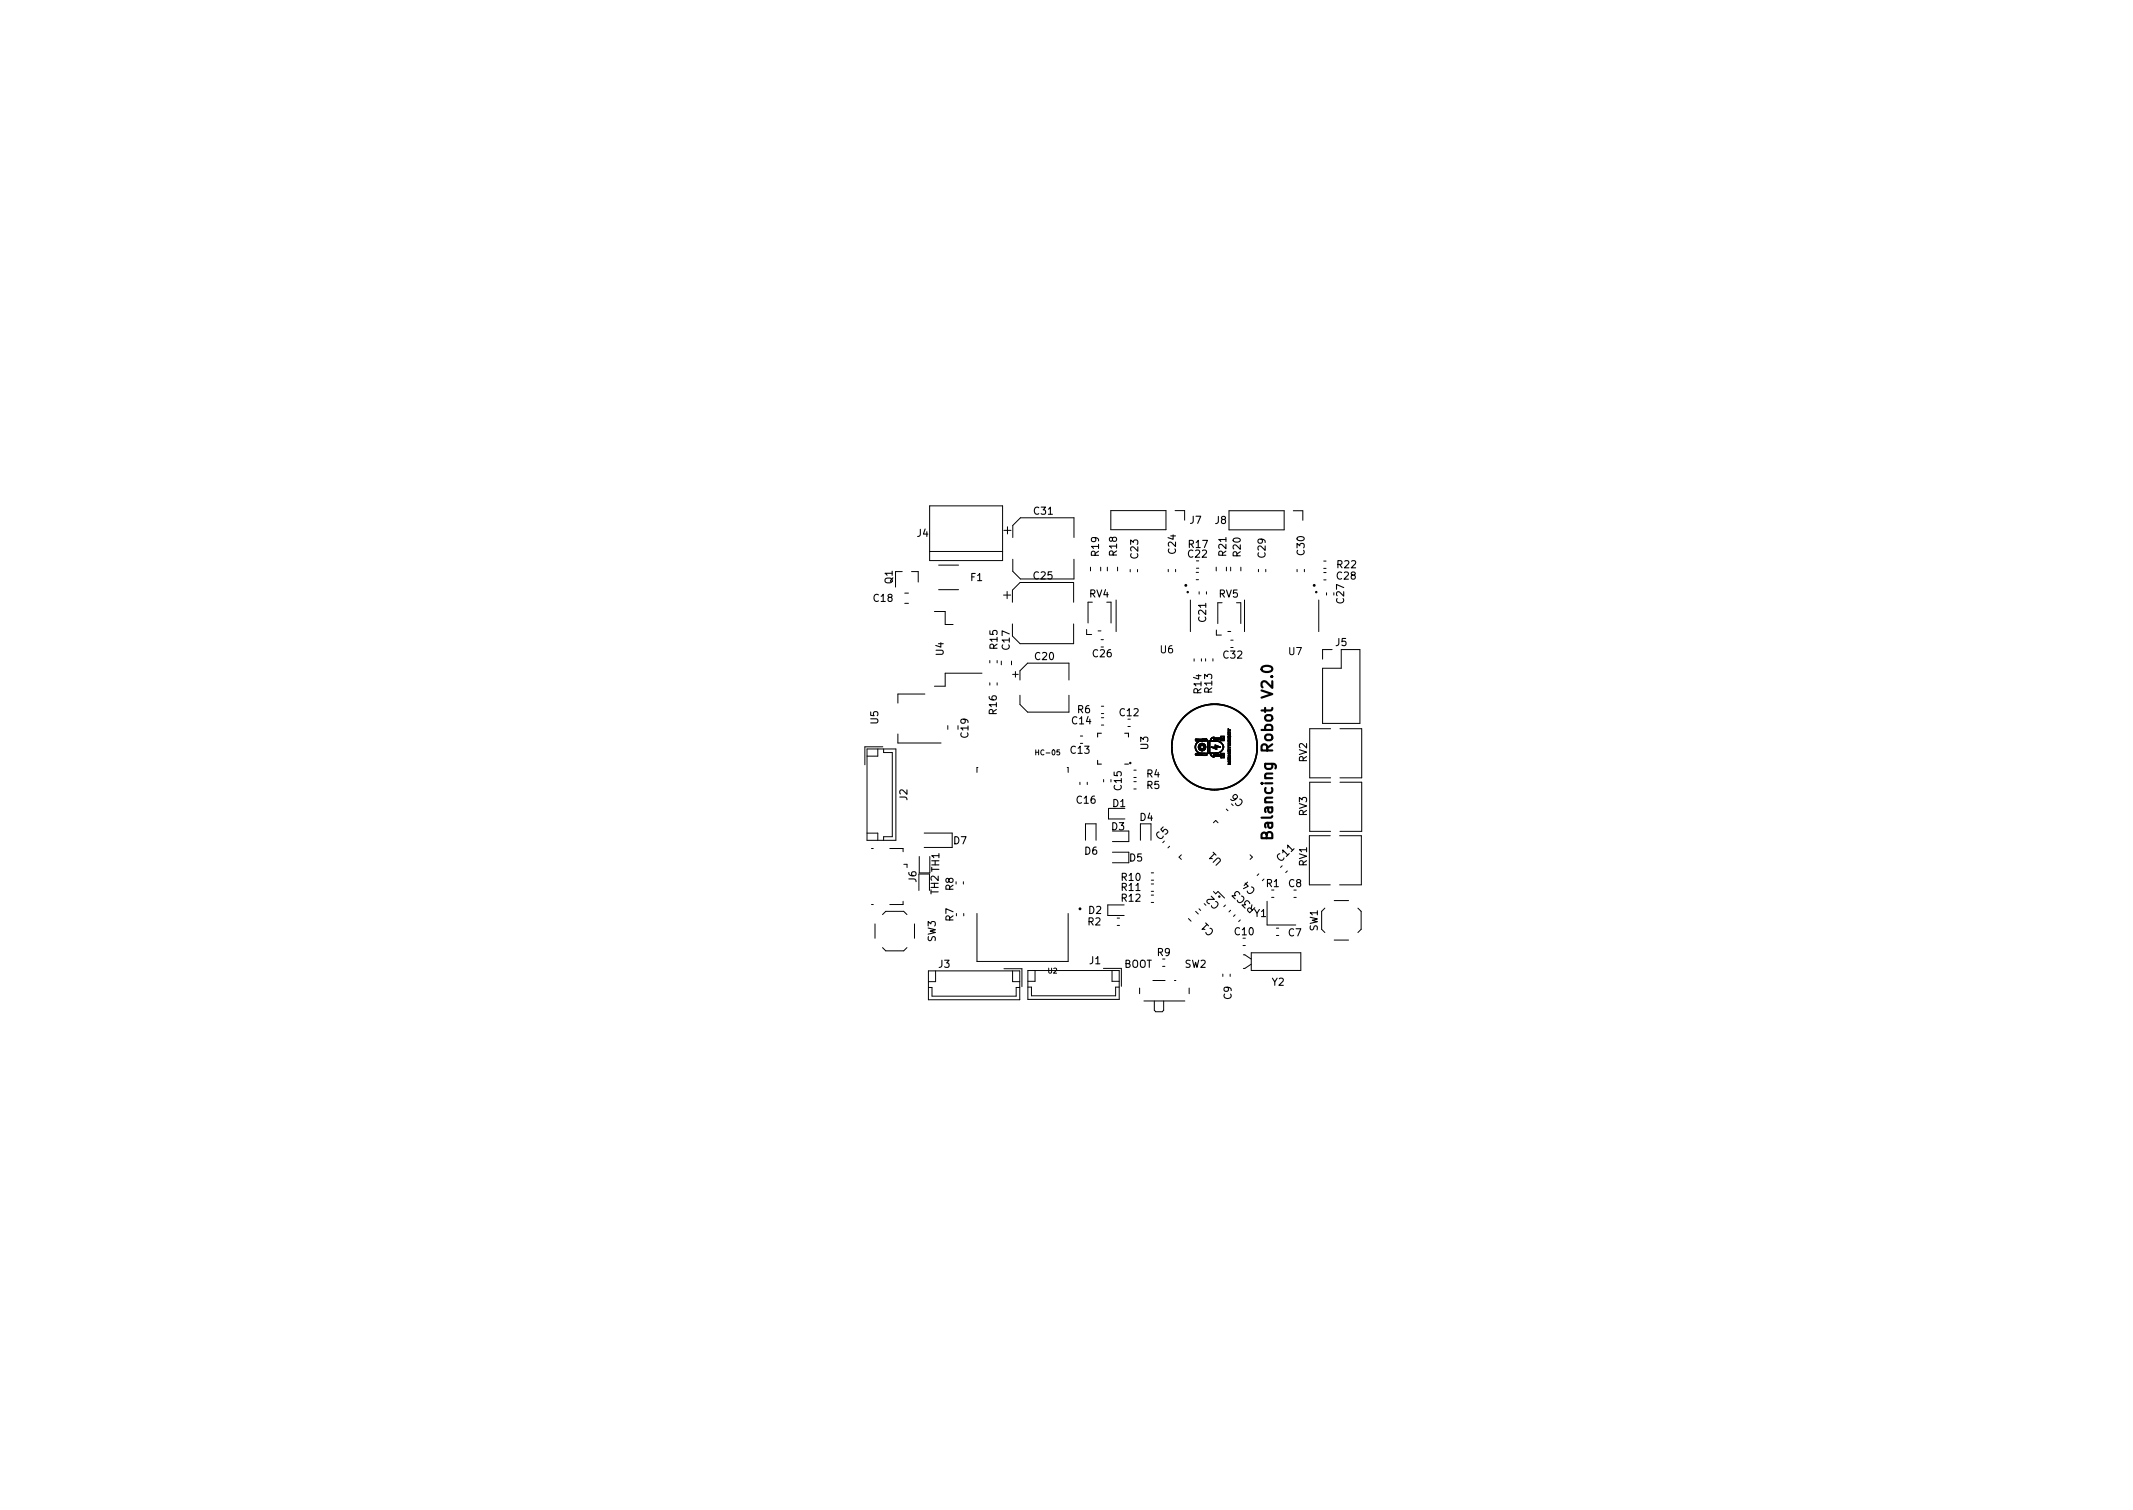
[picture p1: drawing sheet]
<svg xmlns="http://www.w3.org/2000/svg" width="297mm" height="210mm" viewBox="0 0 297 210" stroke-linecap="round" stroke-linejoin="round" font-family="sans-serif">
<defs><g id="words">
<text font-size="2.1" x="177.3" y="115.5" transform="rotate(-90 177.3 115.5)">Balancing Robot V2.0</text>
<g font-size="1.4">
<text x="144" y="71.7">C31</text>
<text x="127.7" y="74.7">J4</text>
<text x="153" y="77.4" transform="rotate(-90 153 77.4)">R19</text>
<text x="155.5" y="77.3" transform="rotate(-90 155.5 77.3)">R18</text>
<text x="158.5" y="77.7" transform="rotate(-90 158.5 77.7)">C23</text>
<text x="163.7" y="77.1" transform="rotate(-90 163.7 77.1)">C24</text>
<text x="165.5" y="77.6">C22</text>
<text x="165.6" y="76.3">R17</text>
<text x="165.7" y="72.9">J7</text>
<text x="169.2" y="72.9">J8</text>
<text x="170.8" y="77.4" transform="rotate(-90 170.8 77.4)">R21</text>
<text x="172.8" y="77.5" transform="rotate(-90 172.8 77.5)">R20</text>
<text x="176.2" y="77.6" transform="rotate(-90 176.2 77.6)">C29</text>
<text x="181.7" y="77.3" transform="rotate(-90 181.7 77.3)">C30</text>
<text x="121.7" y="83.8">C18</text>
<text x="124.3" y="81.3" transform="rotate(-90 124.3 81.3)">Q1</text>
<text x="135.2" y="80.9">F1</text>
<text x="144" y="80.7">C25</text>
<text x="151.7" y="83.2">RV4</text>
<text x="169.8" y="83.2">RV5</text>
<text x="186.2" y="80.7">C28</text>
<text x="186.3" y="79.1">R22</text>
<text x="187.2" y="84" transform="rotate(-90 187.2 84)">C27</text>
<text x="168" y="86.5" transform="rotate(-90 168 86.5)">C21</text>
<text x="186" y="89.9">J5</text>
<text x="131.4" y="91.2" transform="rotate(-90 131.4 91.2)">U4</text>
<text x="138.9" y="90.3" transform="rotate(-90 138.9 90.3)">R15</text>
<text x="140.6" y="90.4" transform="rotate(-90 140.6 90.4)">C17</text>
<text x="144.2" y="91.9">C20</text>
<text x="152.2" y="91.5">C26</text>
<text x="161.6" y="91">U6</text>
<text x="170.4" y="91.7">C32</text>
<text x="179.5" y="91.2">U7</text>
<text x="122.3" y="100.8" transform="rotate(-90 122.3 100.8)">U5</text>
<text x="138.8" y="99.4" transform="rotate(-90 138.8 99.4)">R16</text>
<text x="149.3" y="100.8">C14</text>
<text x="150.1" y="99.3">R6</text>
<text x="156" y="99.7">C12</text>
<text x="167.3" y="96.5" transform="rotate(-90 167.3 96.5)">R14</text>
<text x="168.8" y="96.4" transform="rotate(-90 168.8 96.4)">R13</text>
<text x="134.9" y="102.7" transform="rotate(-90 134.9 102.7)">C19</text>
<text x="149.1" y="104.9">C13</text>
<text x="159.9" y="104.3" transform="rotate(-90 159.9 104.3)">U3</text>
<text x="182" y="106.1" transform="rotate(-90 182 106.1)">RV2</text>
<text x="126.4" y="111.4" transform="rotate(-90 126.4 111.4)">J2</text>
<text x="150" y="111.9">C16</text>
<text x="155" y="112.4">D1</text>
<text x="156.2" y="110" transform="rotate(-90 156.2 110)">C15</text>
<text x="159.7" y="108.2">R4</text>
<text x="159.7" y="109.8">R5</text>
<text x="173.2" y="111.7" transform="rotate(-135 173.2 111.7)">C6</text>
<text x="182" y="113.6" transform="rotate(-90 182 113.6)">RV3</text>
<text x="132.8" y="117.5">D7</text>
<text x="151.1" y="119">D6</text>
<text x="154.8" y="115.6">D3</text>
<text x="157.3" y="119.9">D5</text>
<text x="158.8" y="114.3">D4</text>
<text x="161.6" y="117" transform="rotate(-45 161.6 117)">C5</text>
<text x="170.2" y="119.8" transform="rotate(-135 170.2 119.8)">U1</text>
<text x="127.6" y="122.8" transform="rotate(-90 127.6 122.8)">J6</text>
<text x="130.7" y="124.5" transform="rotate(-90 130.7 124.5)">TH2 TH1</text>
<text x="132.8" y="124" transform="rotate(-90 132.8 124)">R8</text>
<text x="156.2" y="122.6">R10</text>
<text x="156.2" y="124">R11</text>
<text x="156.2" y="125.5">R12</text>
<text x="169.9" y="125.9" transform="rotate(-135 169.9 125.9)">C2</text>
<text x="174.9" y="123.9" transform="rotate(-135 174.9 123.9)">C4</text>
<text x="176.4" y="123.5">R1</text>
<text x="178.5" y="120" transform="rotate(-45 178.5 120)">C11</text>
<text x="179.5" y="123.5">C8</text>
<text x="182" y="120.6" transform="rotate(-90 182 120.6)">RV1</text>
<text x="130.3" y="131.2" transform="rotate(-90 130.3 131.2)">SW3</text>
<text x="132.8" y="128.3" transform="rotate(-90 132.8 128.3)">R7</text>
<text x="151.5" y="128.8">R2</text>
<text x="151.6" y="127.2">D2</text>
<text x="169.1" y="129.7" transform="rotate(-135 169.1 129.7)">C1</text>
<text x="172" y="130.2">C10</text>
<text x="174.7" y="127.7">Y1</text>
<text x="174.9" y="126.5" transform="rotate(-135 174.9 126.5)">R3C3</text>
<text x="179.4" y="130.4">C7</text>
<text x="183.5" y="129.7" transform="rotate(-90 183.5 129.7)">SW1</text>
<text x="130.7" y="134.7">J3</text>
<text x="151.7" y="134.2">J1</text>
<text x="156.5" y="134.7">BOOT</text>
<text x="161.2" y="133.1">R9</text>
<text x="165" y="134.7">SW2</text>
<text x="177.1" y="137.2">Y2</text>
<text x="171.5" y="139.1" transform="rotate(-90 171.5 139.1)">C9</text>
</g>
<g font-size="1">
<text x="144.5" y="105.1">HC-05</text>
<text x="146" y="135.5">U2</text>
</g>
</g></defs>
<g fill="none" stroke="#000" stroke-width=".14">
<path d="M125.6 79.6h-.9v2.1M126.9 79.6h1v1.4M129.5 70.4h10.1v7.7h-10.1zM129.5 76.8h10.1M130.7 78.7h2.8M139.8 73.8h1M140.3 73.3v1M141 74.8v-1.6l1.1-1.1h7.5v2.7M141 77.9v1.7l1.1 1h7.5v-2.7M151.9 79v.5M153.3 79v.5M154.2 79v.5"/>
<path d="M154.7 71.1h7.7v2.7h-7.7zM155.6 79v.5M157.4 79.3v.3M158.4 79.3v.3M162.7 79.3v.3M163.6 71.1h1.4v1.3M163.7 79.3v.3M166.6 79.7h.3M166.6 79.1h.3M169.4 79v.5M170.8 79v.5M171.2 71.1h7.6v2.7h-7.6z"/>
<path d="M171.4 79v.5M172.8 79v.5M175.3 79.3v.3M176.3 79.3v.3M180.1 71.1h1.3v1.3M180.6 79.3v.3M181.6 79.3v.3M184.3 79.1h.4M184.3 78.1h.4M184.3 79.7h.4M126 84h.5M126 82.6h.5"/>
<path d="M128.8 96.6h-3.8v1.3M130.1 85.1h1.5v1.9h1.1M130.7 82.1h2.8M136.8 93.7h-5.2v1.8h-1.5M137.8 92v.3M137.8 95.1v.3M138.9 92v.3M138.9 95.1v.3M139.4 92.1v.5M139.8 82.9h1M140.2 82.4v1M140.9 92.1v.5"/>
<path d="M141 83.9v-1.7l1.1-1.1h7.4v2.8M141 86.9v1.7l1.1 1h7.4v-2.7M141 93.9h.8M141.4 93.5v.8M142 94.7v-1.3l1.1-1.1h5.8v2.4M142 96.8v1.3l1.1 1.1h5.8v-2.4M151.3 87.6v.7h.7M152.1 83.8h-.6v2.9M152.9 87.8h.4M153.3 89.1h.4M153.4 99.9h.3M153.4 99.4h.3"/>
<path d="M153.4 98.3h.3M154.1 83.8h.6v2.9M155.4 83.5v4.4M165.8 83.5v4.4M165.9 99.1a5.9 5.9 0 0 0-2.3 6.9 5.9 5.9 0 0 0 6.1 3.9M165.9 99.1a5.9 5.9 0 0 1 9.1 4.3M165.9 99.1h.1M166.3 91.7v.4M166.6 80.7h.3M167 82.4v.3M167.3 91.7v.4M167.9 91.7v.3"/>
<path d="M168 82.4v.3M168.9 91.7v.3M169.4 87.7v.7h.7M169.8 98h-.9a6 6 0 0 0-4.9 3M169.8 98h.1M169.8 98a6 6 0 0 1 5.2 4.9M170.2 83.9h-.6v2.9M171 87.9h.4M171.4 90.2h.3M171.4 89.1h.3M172.2 83.9h.6v2.9M173.3 83.5v4.4"/>
<path d="M183.6 83.5v4.4M184.2 93h2.6v-2.6h2.6v10.3h-5.2zM184.3 80.7h.4M184.7 82.5v.4M185.5 90.4h-1.3v1.4M120.7 116h1.5v1M120.7 104.3h4.1v12.7h-4.1zM121.4 118.1h.2M122.2 104.3v1h-1.5M122.9 104h-2.5v2.5M123.1 104.3v.5h1.2v11.7h-1.2v.5M123.9 118.1h1.9v.5"/>
<path d="M125 102.2v1.3h6.1M128 119.3v2.2h1.5v-2.2M128.7 116h3.9v2h-3.9M132 101v.6M136.2 106.9h-.1v.7M148.6 106.9h.2v.7M150.4 108.9v.3M150.4 102.5h.4M151.2 117v-2.3h1.4v2.3M151.4 108.9v.3M153.4 101h.3M153.7 108.5v.4"/>
<path d="M154.9 115.7h2.3v1.5h-2.3M154.9 118.7h2.3M156.7 112.6h-2.3v1.4h2.3M157.1 101.2h.3M157.9 107.2h.3M157.9 108.3h.3M157.9 108.8h.3M157.9 109.9h.3M158.8 114.7v2.3M160.3 114.7v2.3M162.9 117.8l-.3 .3M163.9 101a6 6 0 0 0 3.2 8.6 6 6 0 0 0 7.9-4.6"/>
<path d="M164 101h-.1M164.5 119l-.3 .3 .3 .4M166.4 104l.2 .5M166.4 104h.1M166.5 103v.1M166.5 103h.1M166.5 105v.1M166.5 105.1h.1M166.5 105h.1M166.5 105.1l.9 .1M166.5 102.9v.1M166.5 102.9h.1"/>
<path d="M166.5 104.9v.1M166.5 103.1v.1M166.5 103.1h.1M166.5 103.2h.1M166.5 104.9h.1M166.6 102.9h-.1M166.6 103.2h.1M166.6 103.1h.1M166.6 103h.2v.1h-.2M166.6 103h.1M166.6 105h.2v.1h-.2M166.6 105h.1"/>
<path d="M166.6 104.5h.1M166.6 104.5l.5 .4h-.6M166.6 103.5l-.2 .5M166.6 103.5h.1M166.7 103.2h.1M166.7 103.2h.3M166.7 103.1v.1M166.7 105.1v.1M166.9 103.1h.5v-.1h-.5v.2M166.9 103.2h.1M166.9 105.1h.5v-.1h-.5v.2M167 103.2l-.4 .3"/>
<path d="M167 103.2h.1M167.1 103.7a.48 .48 0 0 0-.2 .5 .48 .48 0 0 0 .5 .3M167.1 103.6v.1M167.2 103.6a.52 .52 0 0 0-.3 .5 .52 .52 0 0 0 .4 .4M167.2 103.5v.1M167.2 103.2a.84 .84 0 0 0-.7 .8 .84 .84 0 0 0 .7 .9M167.2 103.2h1v1.7M167.2 103.2h.1M167.2 104.9h.1M167.3 104.9h.9M167.3 104.5h.1M167.3 103.6h-.2"/>
<path d="M167.3 103.6h.3l.3 .3M167.3 103.6h.1M167.3 103.6a.4 .4 0 0 0-.3 .5 .4 .4 0 0 0 .4 .3M167.4 104.2h.1M167.4 104.5h.1M167.4 104.2v.1M167.4 103.6h-.1M167.4 103.6h.1M167.4 103.6l.2 .1M167.4 105.2h.1M167.4 103.5h.1M167.4 103.5h-.2"/>
<path d="M167.4 104.3v.1M167.4 104.4h.1M167.4 105.1v-.1h.6v.1M167.4 105.1h.1M167.4 103l.1 .2M167.4 103h.1M167.5 105.2h.1M167.5 105.1v.1M167.5 103h.1M167.5 105.2h.4M167.5 103.5h.1M167.5 102.9v.1"/>
<path d="M167.5 104.5h-.1M167.5 104.5h.1M167.5 102.9h.5v.2h-.6M167.5 102.9h.1M167.5 103.5l.3 .2 .1 .3M167.6 103.9h.1M167.6 103.9a.23 .23 0 0 0-.4 0 .23 .23 0 0 0 .2 .3M167.6 103.7h.1M167.6 103.9v.1M167.6 103.7a.4 .4 0 0 1 .2 .4 .4 .4 0 0 1-.4 .3M167.6 104.1l-.2 .2M167.6 104.1h.1"/>
<path d="M167.6 104h.1M167.6 104v.1M167.8 104.3l-.4 .2M167.8 104.3h.1M167.8 104.2v.1M167.9 104.2h-.1M167.9 103.9h.1M167.9 103.9v.3M167.9 104h.1M167.9 104.1l-.1 .2-.3 .2M167.9 104.1h.1M167.9 104v.1"/>
<path d="M167.9 102.9h-1.3M167.9 102.9h.1M168 105.2h-.1M168 102.9h.1M168 105.2h.1M168 105.1h-.5M168 105.1h.1M168.1 105.2h-.1M168.1 102.9v.1M168.1 105.2h.1M168.1 105.1v.1M168.1 105.1h.1"/>
<path d="M168.1 103h.1M168.1 103v.1h.1v1.8M168.2 104.9h-.1v.2M168.2 104.9h.1M168.5 103.2h.1M168.5 103.2v1.7M168.5 103.2h.9M168.6 103.1h.4M168.6 103.1h.1M168.6 103v.1M168.7 102.9l-.1 .1M168.7 104h.1"/>
<path d="M168.7 104l.7 .4M168.7 104v.1M168.8 104.8l-.3 .1M168.8 104.8h.1M168.9 104.8h.1M169 102.7l-.3 .2M169 114.6l.3-.4 .3 .4M169 102.7h.1M169 103.2h.1M169 102.7v.1M169 102.8v.4M169 105.4h.1"/>
<path d="M169 105.4l-.3-.2-.1-.3h.4v.5M169.1 104.9v.2h.9v-.2h.5v.2h-.2v.1h.2v.3h-.5v-.2h-.9l-.1 .1M169.1 109.9v.1M169.1 104.9h.1M169.2 104.9h.1M169.2 104.8h-.4M169.3 104.8h-.1M169.3 105.3h-.2v-.2h.7v.2h-.2M169.3 102.9v.1M169.3 105.3h.1M169.3 102.9h.1M169.3 102.8v.1"/>
<path d="M169.3 105.1v.1M169.3 105.3h.2M169.3 102.9h.2M169.3 102.8v.2M169.3 105.1v.2M169.4 104.8h-.1M169.4 104.8h.1M169.4 104.9h.1M169.4 103.2h.1M169.4 104.4h.1M169.4 104.3h.1M169.5 103.2h.1"/>
<path d="M169.5 102.9h.1M169.5 105.3h.1M169.5 104.8h-.1M169.5 103.2l-.4-.1v-.1h.9v.1h.5v-.2h-.2v-.1h.2v-.3h-.5v.2h-1.1l-.2 .1-.2 .3h-.1v1.8h.1l.2 .4 .3 .1M169.5 104.8h.1M169.5 102.9h.3v-.1h-.7v.1h.2M169.5 104.9h-.4M169.5 105.2h.1M169.5 102.8v.1M169.5 105.1v.1M169.6 103.2h.1M169.6 104.9h-.1"/>
<path d="M169.6 102.8v.2M169.6 105.1l-.1 .2M169.6 104.9h.1M169.6 104.8h-.1M169.6 103.2l.5 .3 .2 .4M169.6 103.2l.4 .2 .4 .5M169.6 104.8h.1M169.7 109.9h.1M169.8 105.3h.2v-.2h-.2v.2M169.8 102.9h.2v-.1h-.2v.2M169.9 104h-.5v.3M169.9 104h.1"/>
<path d="M170 104l-.8-.3v.3h-.5M170 104h-.1M170 104h.1M170.1 105.5h.3v-.2h-.2v-.2h.2v-.1h-.3v.5M170.1 103.1h.3v-.1h-.2v-.2h.2v-.2h-.3v.5M170.3 103.9h.1M170.3 103.9v.1M170.3 104h.1M170.3 104.1l-.3 .5-.4 .2M170.3 104v.1M170.3 104.1h.1M170.4 103.9h.1"/>
<path d="M170.4 104.1l-.3 .5-.5 .3M170.4 104.1h.1M170.4 103.9v.1M170.4 104v.1M170.8 112.7l.2 .2M171 103.9l.1 .2h.3v.1h-.3l-.1 .1zM171 101.5l.1 .1h.3v.1h-.3l-.1 .2zM171 103.5l.1 .2v-.1l.2 .1 .1-.2v.3h-.4zM171 104.9h.4l-.3 .3h.3v.1h-.4l.2-.3h-.2zM171 104.5v.2M171 105.5v.3M171 102v.3"/>
<path d="M171 104.5h.1M171 102.6h.1M171 104.7h.1M171 102.5v.1M171 102h.1M171 105.5h.1M171 104.4v.1M171 102.5h.1M171 103v.1M171 104.4h.1M171 103h.1M171 102.3h.1"/>
<path d="M171 105.8l.1 .1M171.1 105.9h.1M171.1 104.7h.1M171.1 102.5h-.1M171.1 103h-.1M171.1 101.9l-.1 .1M171.1 105.5h-.1M171.1 104.4h-.1M171.1 103h.1M171.1 102.3v.1M171.1 101.9h.1M171.1 101.9h.2"/>
<path d="M171.1 105.4v.1M171.1 105.4l.2 .1M171.1 104.4h.1M171.1 102.3h.2v-.3h-.2v.4M171.1 105.8h.2v-.3h-.2v.4M171.1 102.4h.1M171.1 103.1v.3M171.1 103.1h.1M171.1 102.6v.2M171.1 102.6h.1M171.1 102.5h.1M171.1 104.5h.1"/>
<path d="M171.2 106.1h.1M171.2 104.7h-.1M171.2 103.1h.1M171.2 104.4v.3l-.1-.2M171.2 103.1l-.1 .2M171.2 102.5h.1M171.2 104.4h.1M171.2 106.1v.1M171.2 104.7h.1M171.2 106.1l.2-.1h-.4l.2 .2-.2 .2h.4h-.3l.2-.1M171.2 103h.1M171.2 102.6v.2"/>
<path d="M171.2 102.6h.1M171.2 103v.1M171.2 106.2h.1M171.3 104.7h.1M171.3 102.6h.1M171.3 104.8h.1M171.3 104.7v-.2l-.1 .2M171.3 102.5h-.1M171.3 102.5h.1M171.3 104.4h.1M171.3 102.6l-.1 .2M171.3 106.3h.1"/>
<path d="M171.3 102.3l-.2 .1M171.3 105.9h-.2M171.3 101.9h.1M171.3 105.5h.1M171.3 106.2h.1M171.3 106.2v.1M171.3 105.9h.1M171.3 102.3h.1M171.3 101.9v.1M171.3 103l-.1 .1M171.3 105.8v.1M171.3 104.7v.1"/>
<path d="M171.3 102h.1M171.4 102.5h.1M171.4 104.4v.3M171.4 103h-.1M171.4 102.3h.1M171.4 105.8h.1M171.4 102v.3M171.4 105.5h.1M171.4 104.7h.1M171.4 103h.1M171.4 102.5v.1M171.4 102.6h.1"/>
<path d="M171.4 105.5v.3M171.4 102.6v.2h-.4v-.2M171.4 103l-.2 .3h.2v.1h-.4v-.3M174.1 119l.3 .3-.3 .4M175 104.6a5.9 5.9 0 0 1-5.3 5.3M185.3 116.4h-3v6.8h3M185.3 101.5h-2.9v6.8h2.9M185.3 108.9h-2.9v6.9h2.9M186.6 116.4h3v6.8h-3M186.6 101.5h3v6.8h-3M186.6 108.9h3v6.9h-3M121.4 125.9h.2"/>
<path d="M121.8 128.6v2M122.9 127.3l.5-.4h2.4l.5 .4M122.9 131.9l.5 .5h2.4l.5-.5M125.8 125.5v.4h-1.9M125.9 120.3h.4v.5M127.4 128.6v2M128 124v-2.3h1.4v2.3M129.3 135.2h12.7v4h-12.7zM129.3 137.5h.5v1.2h11.7v-1.2h.5M130.3 135.2v1.5h-1M134.2 122.8v.3M134.2 127.2v.3"/>
<path d="M136.1 127.2v6.7h12.7v-6.7M139.8 134.9h2.5v2.5M141 135.2v1.5h1M143.1 135.1h12.8v4.1h-12.8zM143.1 137.4h.5v1.3h11.8v-1.3h.5M144.1 135.1v1.5h-1M153.7 134.8h2.5v2.5M154.9 135.1v1.5h1M154.9 120.1h2.3M155.6 128.9h.3M155.6 127.8h.3M156.6 126h-2.3v1.5h2.3"/>
<path d="M158.7 137.6v.8M159.3 139.4h5.7M160.3 122.6h.4M160.3 121.5h.4M160.3 123.1h.4M160.3 124.1h.4M160.3 125.7h.4M160.3 124.6h.4M160.6 136.5h1.7M160.7 139.4v1.3l.2 .2h1l.1-.2v-1.3M161.9 134.6h.3M163.6 136.5h.1"/>
<path d="M165.5 127.9l.4 .4M165.6 137.6v.8M166.5 126.9l.4 .4M167 126.5l.2 .3M169 124.1l.3 .4 .3-.4 .9 .9M170.3 135.6v.4M170.7 126l-.3 .3M171.3 135.6v.4M172 127.4l-.2 .2M172.7 128.1l-.2 .2M173.1 131.7h.3M173.2 132.9h.1l1 .6"/>
<path d="M174.3 134.2l-1 .6h-.1M174.3 132.7h6.8v2.4h-6.8zM175.3 121.7l-.2 .2M176 122.4l-.2 .2M176.4 125.5v3.3h4M177.1 125h.3M177.7 130.3h.4M177.7 129.2h.4M178.6 120.6l-.3 .2M179.3 121.3l-.3 .2M180.2 125h.3M184.5 126.4l-.5 .5v2.5l.5 .4"/>
<path d="M185.8 125.4h2M185.8 130.9h2M189.1 126.4l.5 .5v2.5l-.5 .4"/>
<circle cx="165.4" cy="82.4" r=".1"/>
<circle cx="183.3" cy="82.4" r=".1"/>
<circle cx="157.4" cy="106.2" r=".1"/>
</g>
<path d="M175.7 92.9a1 1 0 0 1 1.5 .2v.1a.94 .94 0 0 1-1.5 0zM176.4 116.2a.4 .4 0 0 1 .4-.4 .4 .4 0 0 1 .4 .3v.6h-1.5v-.6a.36 .36 0 0 1 .4-.2 .36 .36 0 0 1 .3 .3v.5" fill="none" stroke="#000" stroke-width=".3"/>
<g fill="none" stroke="#000" stroke-width=".2">
<circle cx="165.1" cy="81.5" r=".1"/>
<circle cx="183" cy="81.5" r=".1"/>
<circle cx="150.4" cy="126.5" r=".1"/>
</g>
<path d="M152.9 105.9v.5h.5M153.4 102.1h-.5v.5M156.6 102.1h.6v.5M156.6 106.4h.6" fill="none" stroke="#000" stroke-width=".15"/>
<g fill="#000" stroke="#000" stroke-width=".14">
<path d="M167 103.7l.3-.2a.52 .52 0 0 1 .6 .5 .52 .52 0 0 1-.5 .5 .52 .52 0 0 1-.5-.5 .49 .49 0 0 0 .7 .5 .49 .49 0 0 0 .1-.8 .51 .51 0 0 0-.8 .3zM167.1 103.7l.3-.1a.4 .4 0 0 1 .4 .4 .4 .4 0 0 1-.4 .4 .4 .4 0 0 1-.4-.4h.2a.23 .23 0 0 0 .3 .2 .23 .23 0 0 0 0-.4 .23 .23 0 0 0-.3 .2h-.2zM166.5 102.9h1.5l.1 .2h.1v1.8h-.1l-.1 .3h-1.4l-.1-.2 .9 .1v-.1h-.5l-.1 .1v-.1h-.3h.9l.1 .1h.5v-.1h-1.5l.6-.1-.5-.4-.2-.3 .1-.1a.97 .97 0 0 0 1.2 .8h.5v-1.7h-.7a.86 .86 0 0 0-1 .9h-.1a.9 .9 0 0 1 .6-.9l-.5-.1h1.5v-.2h-.3a.18 .18 0 0 0-.2 0 .18 .18 0 0 0-.1 .2h-.9v-.1l.9 .1v-.1h-.5l-.1 .1v-.1h-.3zM164.8 99.8a6 6 0 0 1 9.5 1.1 6 6 0 0 1-3.5 8.9 6 6 0 0 1-7.7-5.7h.1v.2a5.9 5.9 0 0 0 9 4.7 5.9 5.9 0 0 0-.1-10.1 5.9 5.9 0 0 0-8.9 4.9v.3h-.1a6 6 0 0 1 1.7-4.3zM168.7 104h.5v-.3l.8 .3h-.6v.4zM168.7 102.8l.4-.2v.1h.9v-.2h.5v.3h-.2v.1h.2v.2h-.5h.4v-.1h-.2v-.2h.2v-.2h-.3v.5l-1-.1v.1h.3a.89 .89 0 0 1 1 1 .89 .89 0 0 1-1.1 .8h-.2v.2h.9v-.2h.5v.2h-.2v.1h.2v.3h-.5h.4v-.2h-.2v-.2h.2v-.1h-.3v.5l-.1-.2h-.9v.1a.43 .43 0 0 1-.5-.5l.1 .3 .3 .1h1v-.2h-.2v.2v-.2h-.2v.2h-.2h.1v-.2h-.2v.2h-.3v-.2l.2 .2 .1-.2h-.3v-.2h-.6l1-.1a.82 .82 0 0 0 .9-.8 .82 .82 0 0 0-1-.8h-.8v1.7h-.1v-1.8h.6v-.2h1v-.1h-.2v.1v-.1h-.2v.1h-.2h.1v-.1h-.2v.1h-.3v-.1l.2 .1 .1-.1h-.3v-.1l-.3 .1-.1 .3h-.2h.1zM171 102.5h.3l.1 .3h-.4h.3v-.2l-.1 .2-.1-.2-.1 .2zM171 103h.2v.1l.2-.1-.2 .3h.2v.1h-.4v-.1h.2l-.1-.2-.1 .2zM171 102l.1-.1a.22 .22 0 0 1 .3 .3 .22 .22 0 0 1-.4 .1h.3v-.3h-.2l-.1 .3zM171 105.5l.1-.1a.22 .22 0 0 1 .3 .3 .22 .22 0 0 1-.4 .1h.3v-.3h-.2l-.1 .3zM171 103.5l.1 .2v-.1l.2 .1 .1-.2v.3h-.4zM171 103.9l.1 .2h.3v.1h-.3l-.1 .1z"/>
<path d="M171 101.5l.1 .1h.3v.1h-.3l-.1 .2zM171 104.4h.1v.3l.1-.1a.12 .12 0 0 1 .1-.2 .12 .12 0 0 1 .1 .2l-.1 .2-.1-.3v.2a.16 .16 0 0 1-.2 0 .16 .16 0 0 1 0-.2zM171 106h.4v.1h-.2l.1 .1-.2 .2h.3h-.4l.2-.2zM171 104.9h.4l-.3 .3h.3v.1h-.4l.2-.3h-.2z"/>
<circle cx="163.1" cy="103.8" r=".01"/>
<circle cx="166.4" cy="104" r=".01"/>
<circle cx="166.9" cy="103.9" r="0"/>
<circle cx="167" cy="104" r="0"/>
<circle cx="168.5" cy="103.1" r="0"/>
<circle cx="168.7" cy="104" r=".01"/>
<circle cx="171" cy="102.6" r="0"/>
<circle cx="171" cy="103.2" r=".01"/>
<circle cx="171" cy="104.5" r=".01"/>
<circle cx="171" cy="102" r=".01"/>
<circle cx="171" cy="105.5" r=".01"/>
<circle cx="171.1" cy="103.5" r=".01"/>
<circle cx="171.1" cy="103.9" r=".01"/>
<circle cx="171.1" cy="101.5" r=".01"/>
<circle cx="171.4" cy="104.9" r=".01"/>
<circle cx="171.4" cy="106" r=".01"/>
</g>
<use href="#words"/>
</svg>
